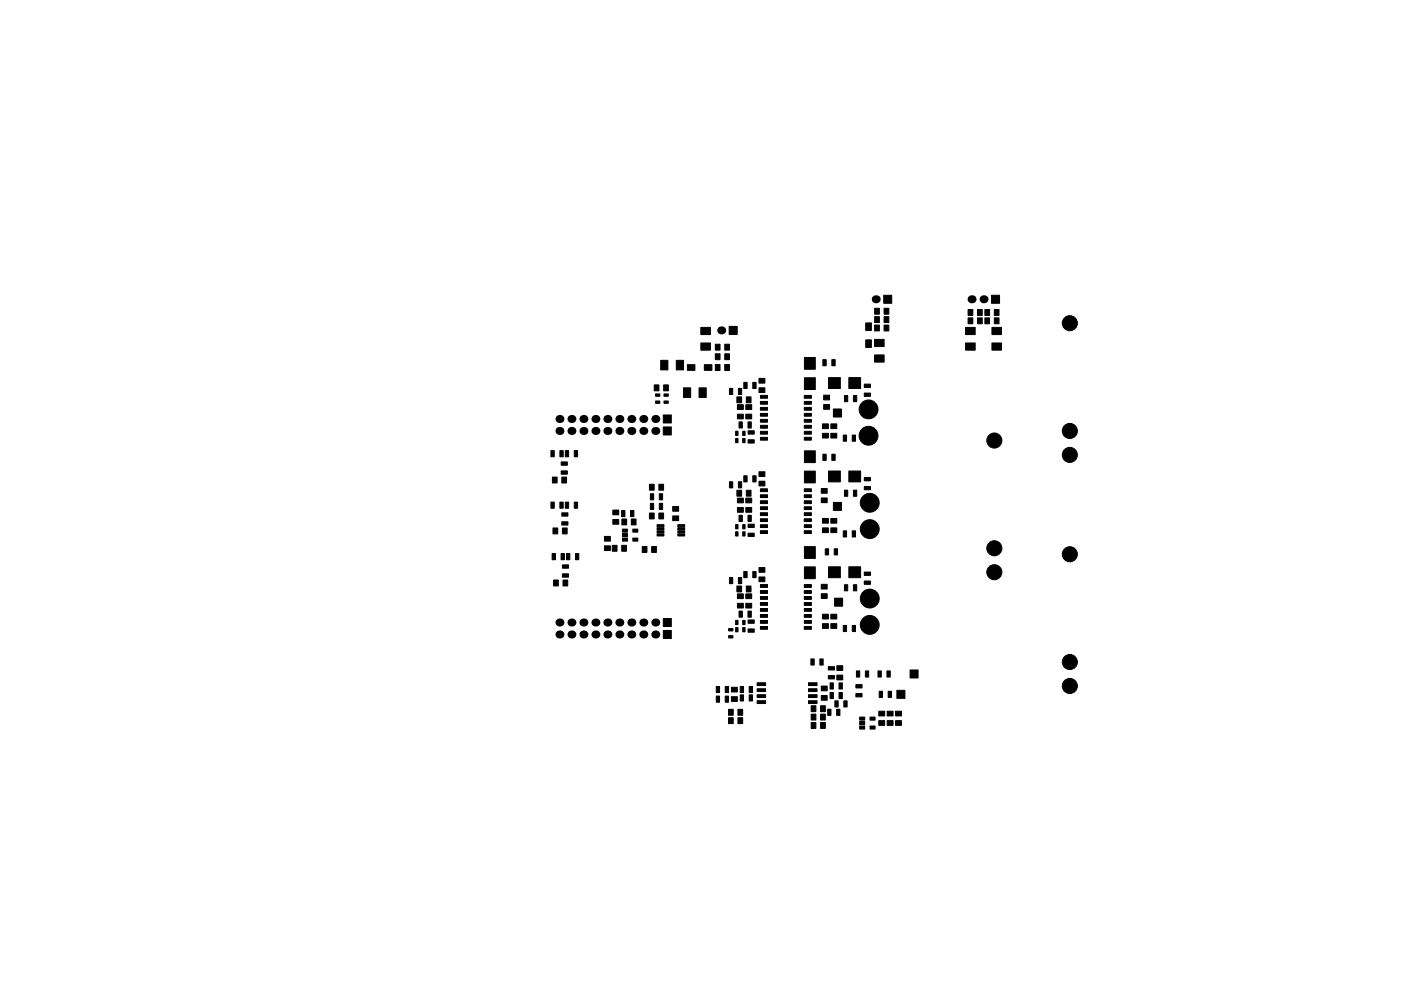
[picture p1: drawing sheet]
<svg xmlns="http://www.w3.org/2000/svg" width="297mm" height="210mm" viewBox="0 0 297 210" stroke-linecap="round" stroke-linejoin="round" font-family="sans-serif">
<g fill="#000" stroke="#000" stroke-width=".21">
<path d="M140.1 76.4h1.5v2.1h-1.5zM143.4 76.4h1.5v2.1h-1.5zM145.7 77.4h1.6v1.2h-1.6zM149.3 77.4h1.6v1.2h-1.6zM148.6 72.8h2v1.5h-2zM148.6 69.5h2v1.5h-2zM151.7 75.1h1v1.2h-1zM151.7 77.3h1v1.3h-1zM151.7 73h1v1.3h-1zM153.7 75.1h1v1.2h-1zM153.7 77.3h1v1.3h-1zM153.7 73h1v1.3h-1z"/>
<path d="M154.6 69.2h1.7v1.7h-1.7zM170.6 75.8h2.3v2.5h-2.3zM174.5 76.3h.7v1.3h-.7zM176.4 76.3h.7v1.3h-.7zM183.6 72.1h1.1v1.6h-1.1zM183.6 68.5h1.1v1.6h-1.1zM185.4 67.2h1v1.2h-1zM185.4 69h1v1.2h-1zM185.4 65.4h1v1.3h-1zM187.4 62.6h1.7v1.7h-1.7zM187.4 67.2h1v1.2h-1zM187.4 69h1v1.2h-1z"/>
<path d="M187.4 65.4h1v1.3h-1zM185.4 75.3h2.1v1.5h-2.1zM185.4 72h2.1v1.5h-2.1zM205.3 65.7h1v1.2h-1zM205.3 67.4h1v1.3h-1zM204.7 72.8h2.1v1.5h-2.1zM204.7 69.5h2.1v1.5h-2.1zM207.3 65.7h1v1.2h-1zM207.3 67.4h1v1.3h-1zM208.8 65.7h1v1.2h-1zM208.8 67.4h1v1.3h-1zM210.2 62.6h1.7v1.7h-1.7z"/>
<path d="M210.8 65.7h1v1.2h-1zM210.8 67.4h1v1.3h-1zM210.3 72.8h2v1.5h-2zM210.3 69.5h2v1.5h-2zM116.8 95.6h.7v1.3h-.7zM118.7 95.6h.7v1.3h-.7zM119.9 95.6h.7v1.3h-.7zM119 98h1.3v.7h-1.3zM121.8 95.6h.7v1.3h-.7zM139 83.6h.9v.5h-.9zM139 85.1h.9v.5h-.9zM138.7 81.7h1v1.2h-1z"/>
<path d="M140.6 88h1.7v1.7h-1.7zM140.6 90.6h1.7v1.7h-1.7zM140.8 83.6h.9v.5h-.9zM140.8 85.1h.9v.5h-.9zM140.7 81.7h1v1.2h-1zM144.9 82.3h1.5v2h-1.5zM148.2 82.3h1.5v2h-1.5zM154.7 82.4h.7v1.3h-.7zM156 91.5h.5v.9h-.5zM156 93h.5v.9h-.5zM156.3 85.9h1.3v1h-1.3zM156.3 87.9h1.3v1h-1.3z"/>
<path d="M156.2 84.2h1v1.3h-1zM156.6 82.4h.7v1.3h-.7zM156.7 89.5h.7v1.3h-.7zM157.5 91.5h.5v.9h-.5zM157.5 93h.5v.9h-.5zM158.1 85.9h1.3v1h-1.3zM158.1 87.9h1.3v1h-1.3zM157.7 81.1h.7v1.3h-.7zM158.6 91.4h1.3v.7h-1.3zM158.6 93.3h1.3v.7h-1.3zM158.2 84.2h1v1.3h-1zM158.6 89.5h.7v1.3h-.7z"/>
<path d="M159.6 81.1h.7v1.3h-.7zM161.2 83.9h1.5v.6h-1.5zM161.2 85.2h1.5v.6h-1.5zM161.2 86.4h1.5v.6h-1.5zM161.2 87.7h1.5v.6h-1.5zM161.2 89h1.5v.6h-1.5zM161.2 90.2h1.5v.6h-1.5zM161.2 91.5h1.5v.6h-1.5zM161.2 92.8h1.5v.6h-1.5zM160.9 82.3h1.3v1h-1.3zM160.9 80.3h1.3v1h-1.3zM170.5 92.8h1.5v.6h-1.5z"/>
<path d="M170.5 91.5h1.5v.6h-1.5zM170.5 90.2h1.5v.6h-1.5zM170.5 89h1.5v.6h-1.5zM170.5 87.7h1.5v.6h-1.5zM170.5 86.4h1.5v.6h-1.5zM170.5 85.2h1.5v.6h-1.5zM170.5 83.9h1.5v.6h-1.5zM170.6 80.1h2.3v2.5h-2.3zM170.6 95.7h2.3v2.5h-2.3zM174.4 89.9h1.2v1h-1.2zM174.4 91.9h1.2v1h-1.2zM174.5 96.4h.7v1.3h-.7z"/>
<path d="M174.6 83.8h1.3v1h-1.3zM174.6 85.8h1.3v1h-1.3zM175.7 80.1h2.5v2.3h-2.5zM176.2 89.9h1.2v1h-1.2zM176.2 91.9h1.2v1h-1.2zM176.4 96.4h.7v1.3h-.7zM176.7 86.8h1.7v1.7h-1.7zM178.8 92.3h.7v1.3h-.7zM179 83.9h.7v1.3h-.7zM180 80.1h2.5v2.3h-2.5zM180.7 92.3h.7v1.3h-.7zM180.9 83.9h.7v1.3h-.7z"/>
<path d="M183.2 83.4h1.3v.7h-1.3zM183.2 81.5h1.3v.7h-1.3zM116.8 106.5h.7v1.3h-.7zM117.1 117.5h.7v1.3h-.7zM117.1 101.2h1v1.3h-1zM117.2 112h1v1.3h-1zM118.7 106.5h.7v1.3h-.7zM119 117.5h.7v1.3h-.7zM119.9 106.5h.7v1.3h-.7zM120.1 117.5h.7v1.3h-.7zM119.1 101.2h1v1.3h-1zM119.2 112h1v1.3h-1z"/>
<path d="M119 99.9h1.3v.7h-1.3zM119.1 110.7h1.3v.7h-1.3zM119.1 108.8h1.3v.7h-1.3zM121.8 106.5h.7v1.3h-.7zM122 117.5h.7v1.3h-.7zM128.2 113.8h1.2v1h-1.2zM128.2 115.8h1.2v1h-1.2zM129.9 108.2h1.3v1h-1.3zM129.9 110.2h1.3v1h-1.3zM129.8 115.7h1v1.3h-1zM131.8 108.3h.7v1.3h-.7zM132 112.3h1v.6h-1z"/>
<path d="M132 113.2h1v.7h-1zM132 114.2h1v.6h-1zM131.8 115.7h1v1.3h-1zM131.8 110.1h1v1.3h-1zM133.7 108.3h.7v1.3h-.7zM134.2 114.2h1v.6h-1zM134.2 112.3h1v.6h-1zM133.9 110.1h1v1.3h-1zM136.2 116h1v1.2h-1zM137.7 102.7h1v1.3h-1zM137.9 106.8h.7v1.3h-.7zM137.9 104.8h.7v1.3h-.7z"/>
<path d="M138.2 116h1v1.2h-1zM137.7 108.8h1v1.3h-1zM139.3 111.3h1.5v.5h-1.5zM139.3 112h1.5v.4h-1.5zM139.3 112.6h1.5v.5h-1.5zM139.3 113.3h1.5v.4h-1.5zM139.7 102.7h1v1.3h-1zM139.8 106.8h.7v1.3h-.7zM139.8 104.8h.7v1.3h-.7zM139.7 108.8h1v1.3h-1zM143.7 111.3h1.5v.5h-1.5zM143.7 112h1.5v.4h-1.5z"/>
<path d="M143.7 112.6h1.5v.5h-1.5zM143.7 113.3h1.5v.4h-1.5zM142.6 109.5h1.3v1h-1.3zM142.6 107.5h1.3v1h-1.3zM154.7 102.2h.7v1.3h-.7zM156 111.3h.5v.9h-.5zM156 112.8h.5v.9h-.5zM156.3 105.7h1.3v1h-1.3zM156.3 107.7h1.3v1h-1.3zM156.2 104h1v1.3h-1zM156.6 102.2h.7v1.3h-.7zM156.7 109.3h.7v1.3h-.7z"/>
<path d="M157.5 111.3h.5v.9h-.5zM157.5 112.8h.5v.9h-.5zM158.1 105.7h1.3v1h-1.3zM158.1 107.7h1.3v1h-1.3zM157.7 100.9h.7v1.3h-.7zM158.6 111.2h1.3v.7h-1.3zM158.6 113.1h1.3v.7h-1.3zM158.2 104h1v1.3h-1zM158.6 109.3h.7v1.3h-.7zM159.6 100.9h.7v1.3h-.7zM161.2 103.7h1.5v.6h-1.5zM161.2 105h1.5v.6h-1.5z"/>
<path d="M161.2 106.2h1.5v.6h-1.5zM161.2 107.5h1.5v.6h-1.5zM161.2 108.8h1.5v.6h-1.5zM161.2 110.1h1.5v.6h-1.5zM161.2 111.3h1.5v.6h-1.5zM161.2 112.6h1.5v.6h-1.5zM160.9 102.1h1.3v1h-1.3zM160.9 100.1h1.3v1h-1.3zM170.5 112.6h1.5v.6h-1.5zM170.5 111.3h1.5v.6h-1.5zM170.5 110.1h1.5v.6h-1.5zM170.5 108.8h1.5v.6h-1.5z"/>
<path d="M170.5 107.5h1.5v.6h-1.5zM170.5 106.2h1.5v.6h-1.5zM170.5 105h1.5v.6h-1.5zM170.5 103.7h1.5v.6h-1.5zM170.6 100h2.3v2.5h-2.3zM170.6 116h2.3v2.5h-2.3zM174.1 103.7h1.3v1h-1.3zM174.1 105.7h1.3v1h-1.3zM174.4 110h1.2v1h-1.2zM174.4 112h1.2v1h-1.2zM175 116.4h.7v1.3h-.7zM175.7 99.9h2.5v2.3h-2.5z"/>
<path d="M176.2 110h1.2v1h-1.2zM176.2 112h1.2v1h-1.2zM176.7 106.6h1.7v1.7h-1.7zM176.9 116.4h.7v1.3h-.7zM178.8 112.6h.7v1.3h-.7zM179 104h.7v1.3h-.7zM180 99.9h2.5v2.3h-2.5zM180.7 112.6h.7v1.3h-.7zM180.9 104h.7v1.3h-.7zM183.2 103.2h1.3v.7h-1.3zM183.2 101.3h1.3v.7h-1.3zM117.4 123.1h1v1.2h-1z"/>
<path d="M119.4 123.1h1v1.2h-1zM119.2 121.8h1.3v.7h-1.3zM119.2 119.9h1.3v.7h-1.3zM140.6 133.8h1.7v1.7h-1.7zM140.6 131.2h1.7v1.7h-1.7zM154.7 122.5h.7v1.3h-.7zM154.5 134.9h.9v.5h-.9zM154.5 133.4h.9v.5h-.9zM156 131.6h.5v.9h-.5zM156 133.1h.5v.9h-.5zM156.3 126h1.3v1h-1.3zM156.3 128h1.3v1h-1.3z"/>
<path d="M156.2 124.3h1v1.3h-1zM156.6 122.5h.7v1.3h-.7zM156.7 129.6h.7v1.3h-.7zM157.5 131.6h.5v.9h-.5zM157.5 133.1h.5v.9h-.5zM158.1 126h1.3v1h-1.3zM158.1 128h1.3v1h-1.3zM157.7 121.3h.7v1.3h-.7zM158.6 131.5h1.3v.7h-1.3zM158.6 133.4h1.3v.7h-1.3zM158.2 124.3h1v1.3h-1zM158.6 129.6h.7v1.3h-.7z"/>
<path d="M159.6 121.3h.7v1.3h-.7zM161.2 124h1.5v.6h-1.5zM161.2 125.3h1.5v.6h-1.5zM161.2 126.6h1.5v.6h-1.5zM161.2 127.8h1.5v.6h-1.5zM161.2 129.1h1.5v.6h-1.5zM161.2 130.4h1.5v.6h-1.5zM161.2 131.6h1.5v.6h-1.5zM161.2 132.9h1.5v.6h-1.5zM160.9 122.4h1.3v1h-1.3zM160.9 120.4h1.3v1h-1.3zM170.5 132.9h1.5v.6h-1.5z"/>
<path d="M170.5 131.6h1.5v.6h-1.5zM170.5 130.4h1.5v.6h-1.5zM170.5 129.1h1.5v.6h-1.5zM170.5 127.8h1.5v.6h-1.5zM170.5 126.6h1.5v.6h-1.5zM170.5 125.3h1.5v.6h-1.5zM170.5 124h1.5v.6h-1.5zM170.6 120.3h2.3v2.5h-2.3zM174.1 124h1.3v1h-1.3zM174.1 126h1.3v1h-1.3zM174.4 130.3h1.2v1h-1.2zM174.4 132.3h1.2v1h-1.2z"/>
<path d="M175.7 120.3h2.5v2.3h-2.5zM176.2 130.3h1.2v1h-1.2zM176.2 132.3h1.2v1h-1.2zM177 126.9h1.6v1.7h-1.6zM178.8 132.7h.7v1.3h-.7zM179 124.1h.7v1.3h-.7zM180 120.3h2.5v2.3h-2.5zM180.7 132.7h.7v1.3h-.7zM180.9 124.1h.7v1.3h-.7zM183.2 123.3h1.3v.7h-1.3zM183.2 121.4h1.3v.7h-1.3zM151.9 145.6h.7v1.3h-.7z"/>
<path d="M151.9 147.7h.7v1.3h-.7zM153.8 145.6h.7v1.3h-.7zM153.8 147.7h.7v1.3h-.7zM155.1 145.8h1.2v1h-1.2zM155.1 147.8h1.2v1h-1.2zM154.5 152.3h1v1.2h-1zM154.5 150.5h1v1.2h-1zM156.9 145.6h.7v1.3h-.7zM156.9 147.4h.7v1.3h-.7zM156.5 152.3h1v1.2h-1zM156.5 150.5h1v1.2h-1zM158.8 145.6h.7v1.3h-.7z"/>
<path d="M158.8 147.4h.7v1.3h-.7zM160.5 148.7h1.8v.6h-1.8zM160.5 147.4h1.8v.6h-1.8zM160.5 146.1h1.8v.6h-1.8zM160.5 144.9h1.8v.6h-1.8zM171.9 139.8h.7v1.3h-.7zM172 149.7h1v1.3h-1zM172 151.5h1v1.3h-1zM172 153.3h1v1.2h-1zM171.4 148.7h1.8v.6h-1.8zM171.4 147.4h1.8v.6h-1.8zM171.4 146.1h1.8v.6h-1.8z"/>
<path d="M171.4 144.9h1.8v.6h-1.8zM173.8 139.8h.7v1.3h-.7zM174 149.7h1v1.3h-1zM174 151.5h1v1.3h-1zM174 153.3h1v1.2h-1zM174.1 147.6h1.3v1h-1.3zM174.1 145.6h1.3v1h-1.3zM175.5 150.5h.7v1.3h-.7zM176 146.9h.7v1.3h-.7zM176 144.9h.7v1.3h-.7zM175.6 143.3h1.3v.7h-1.3zM175.6 141.4h1.3v.7h-1.3z"/>
<path d="M177 148.7h.7v1.3h-.7zM177.4 150.5h.7v1.3h-.7zM177.9 146.9h.7v1.3h-.7zM177.9 144.9h.7v1.3h-.7zM177.4 143.2h1.3v1h-1.3zM177.4 141.2h1.3v1h-1.3zM178.9 148.7h.7v1.3h-.7zM181.6 142.3h.7v1.3h-.7zM182.3 152.1h1v.7h-1zM182.3 153.1h1v.6h-1zM182.3 154h1v.7h-1zM181.5 147.2h1.3v.7h-1.3z"/>
<path d="M181.5 145.3h1.3v.7h-1.3zM183.5 142.3h.7v1.3h-.7zM184.5 154h1v.7h-1zM184.5 152.1h1v.7h-1zM186.2 142.3h.7v1.3h-.7zM186.4 146.7h.7v1.3h-.7zM186.3 152.9h1.3v1h-1.3zM186.3 150.9h1.3v1h-1.3zM188.1 142.3h.7v1.3h-.7zM188.3 146.7h.7v1.3h-.7zM188.1 152.9h1.2v1h-1.2zM188.1 150.9h1.2v1h-1.2z"/>
<path d="M190.2 146.5h1.7v1.7h-1.7zM189.9 152.9h1.2v1h-1.2zM189.9 150.9h1.2v1h-1.2zM193 142.1h1.7v1.7h-1.7z"/>
<circle cx="226.8" cy="68.6" r="1.6"/>
<circle cx="184.1" cy="86.9" r="2"/>
<circle cx="184.1" cy="92.5" r="2"/>
<circle cx="210.8" cy="93.5" r="1.6"/>
<circle cx="226.8" cy="96.5" r="1.6"/>
<circle cx="226.8" cy="91.4" r="1.6"/>
<circle cx="184.4" cy="112.3" r="2"/>
<circle cx="184.4" cy="106.7" r="2"/>
<circle cx="210.8" cy="116.3" r="1.6"/>
<circle cx="226.8" cy="117.6" r="1.6"/>
<circle cx="184.4" cy="132.6" r="2"/>
<circle cx="184.4" cy="127" r="2"/>
<circle cx="210.8" cy="121.4" r="1.6"/>
<circle cx="226.8" cy="145.5" r="1.6"/>
<circle cx="226.8" cy="140.5" r="1.6"/>
</g>
<g fill="#000">
<circle cx="152.9" cy="70.1" r=".85"/>
<circle cx="185.7" cy="63.5" r=".85"/>
<circle cx="206" cy="63.5" r=".85"/>
<circle cx="208.5" cy="63.5" r=".85"/>
<circle cx="118.6" cy="88.9" r=".85"/>
<circle cx="118.6" cy="91.4" r=".85"/>
<circle cx="121.2" cy="88.9" r=".85"/>
<circle cx="121.2" cy="91.4" r=".85"/>
<circle cx="123.7" cy="91.4" r=".85"/>
<circle cx="123.7" cy="88.9" r=".85"/>
<circle cx="126.2" cy="91.4" r=".85"/>
<circle cx="126.2" cy="88.9" r=".85"/>
<circle cx="128.8" cy="91.4" r=".85"/>
<circle cx="128.8" cy="88.9" r=".85"/>
<circle cx="131.3" cy="91.4" r=".85"/>
<circle cx="131.3" cy="88.9" r=".85"/>
<circle cx="133.9" cy="91.4" r=".85"/>
<circle cx="133.9" cy="88.9" r=".85"/>
<circle cx="136.4" cy="91.4" r=".85"/>
<circle cx="136.4" cy="88.9" r=".85"/>
<circle cx="138.9" cy="91.4" r=".85"/>
<circle cx="138.9" cy="88.9" r=".85"/>
<circle cx="118.6" cy="134.6" r=".85"/>
<circle cx="118.6" cy="132.1" r=".85"/>
<circle cx="121.2" cy="134.6" r=".85"/>
<circle cx="121.2" cy="132.1" r=".85"/>
<circle cx="123.7" cy="134.6" r=".85"/>
<circle cx="123.7" cy="132.1" r=".85"/>
<circle cx="126.2" cy="134.6" r=".85"/>
<circle cx="126.2" cy="132.1" r=".85"/>
<circle cx="128.8" cy="132.1" r=".85"/>
<circle cx="128.8" cy="134.6" r=".85"/>
<circle cx="131.3" cy="134.6" r=".85"/>
<circle cx="131.3" cy="132.1" r=".85"/>
<circle cx="133.9" cy="134.6" r=".85"/>
<circle cx="133.9" cy="132.1" r=".85"/>
<circle cx="136.4" cy="134.6" r=".85"/>
<circle cx="136.4" cy="132.1" r=".85"/>
<circle cx="138.9" cy="134.6" r=".85"/>
<circle cx="138.9" cy="132.1" r=".85"/>
</g>
</svg>
